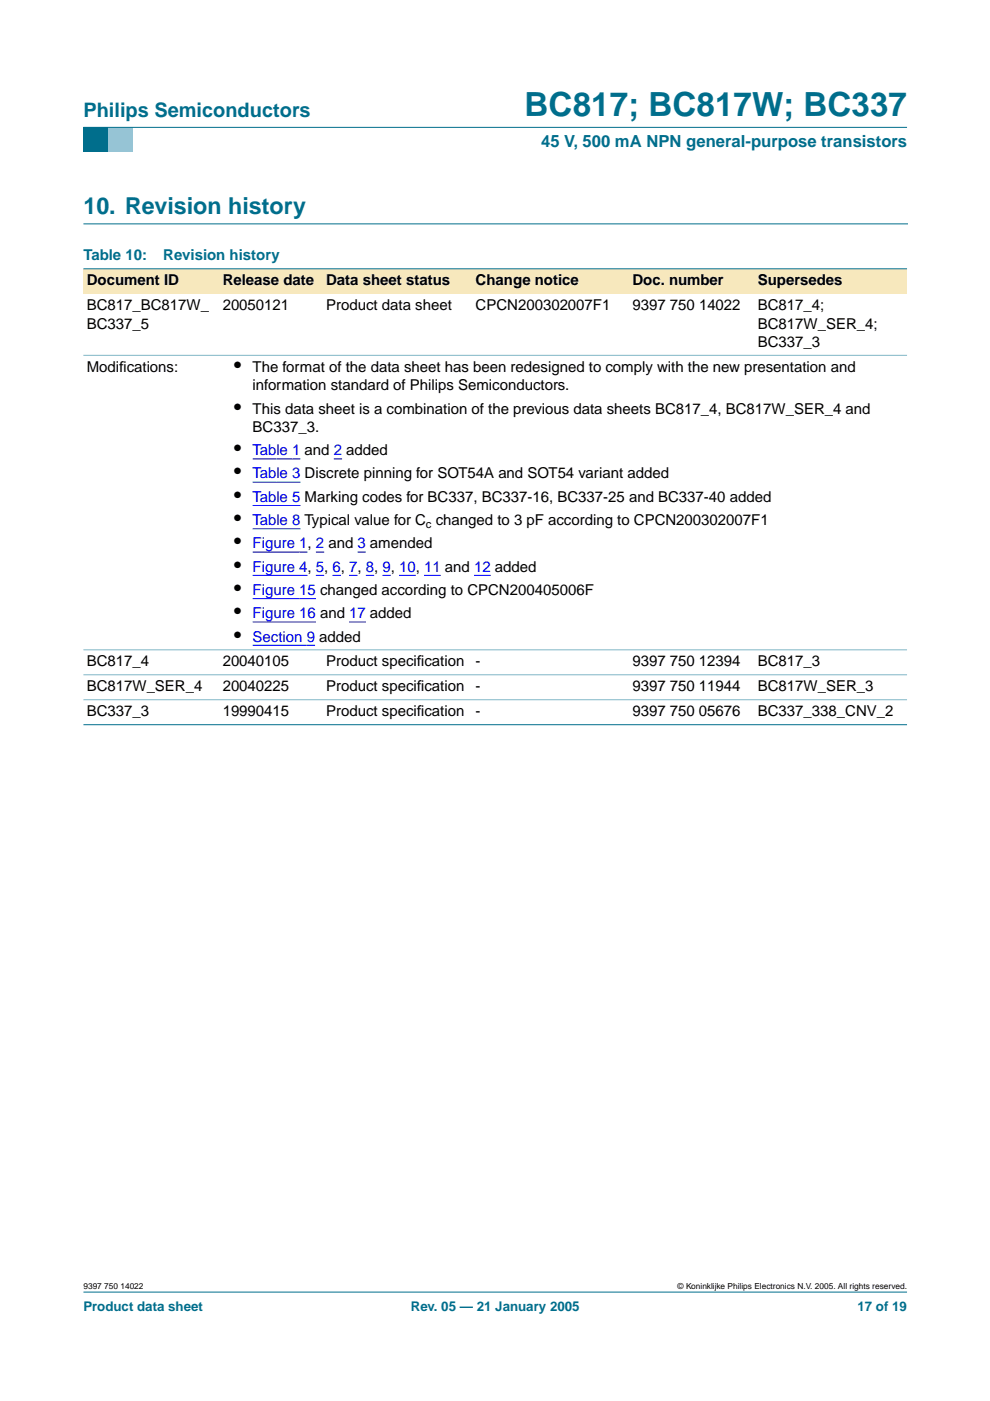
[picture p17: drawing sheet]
<svg xmlns="http://www.w3.org/2000/svg" width="210mm" height="297mm" viewBox="0 0 210 297" stroke-linecap="round" stroke-linejoin="round" font-family="sans-serif">
<defs><g id="words">
<text font-size="7.1" fill="#006e8c" x="111.2" y="24.7">BC817; BC817W; BC337</text>
<text font-size="4.9" fill="#006e8c" x="17.7" y="45.5">10. Revision history</text>
<text font-size="4.2" fill="#006e8c" x="17.7" y="24.9">Philips Semiconductors</text>
<g font-size="4.2">
<text x="49.6" y="78.9">•</text>
<text x="49.6" y="87.7">•</text>
<text x="49.6" y="96.5">•</text>
<text x="49.6" y="101.4">•</text>
<text x="49.6" y="106.4">•</text>
<text x="49.6" y="111.3">•</text>
<text x="49.6" y="116.3">•</text>
<text x="49.6" y="121.2">•</text>
<text x="49.6" y="126.1">•</text>
<text x="49.6" y="131.1">•</text>
<text x="49.6" y="136">•</text>
</g>
<text font-size="3.5" fill="#006e8c" x="114.7" y="31.1">45 V, 500 mA NPN general-purpose transistors</text>
<g font-size="3.2" fill="#006e8c">
<text x="17.7" y="55.2">Table 10:</text>
<text x="34.6" y="55.2">Revision history</text>
</g>
<g font-size="3.2">
<text x="18.4" y="60.5">Document ID</text>
<text x="18.4" y="65.8">BC817_BC817W_</text>
<text x="47.2" y="60.5">Release date</text>
<text x="47.2" y="65.8">20050121</text>
<text x="69.2" y="65.8">Product data sheet</text>
<text x="69.2" y="60.5">Data sheet status</text>
<text x="100.8" y="65.8">CPCN200302007F1</text>
<text x="100.8" y="60.5">Change notice</text>
<text x="134.1" y="65.8">9397 750 14022</text>
<text x="134.1" y="60.5">Doc. number</text>
<text x="160.7" y="60.5">Supersedes</text>
<text x="160.7" y="65.8">BC817_4;</text>
<text x="18.4" y="69.7">BC337_5</text>
<text x="160.7" y="69.7">BC817W_SER_4;</text>
<text x="160.7" y="73.6">BC337_3</text>
<text x="18.4" y="78.9">Modif</text>
<text x="25.3" y="78.9">ications:</text>
<text x="53.6" y="78.9">The format of the data sheet has been redesigned to comply with the new presentation and</text>
<text x="53.6" y="82.7">information standard of Philips Semiconductors.</text>
<text x="53.6" y="87.7">This data sheet is a combination of the previous data sheets BC817_4, BC817W_SER_4 and</text>
<text x="53.6" y="91.6">BC337_3.</text>
<text x="18.4" y="141.3">BC817_4</text>
<text x="47.2" y="141.3">20040105</text>
<text x="69.2" y="141.3">Product specif</text>
<text x="88.4" y="141.3">ication</text>
<text x="100.8" y="141.3">-</text>
<text x="134.1" y="141.3">9397 750 12394</text>
<text x="160.7" y="141.3">BC817_3</text>
<text x="18.4" y="146.6">BC817W_SER_4</text>
<text x="47.2" y="146.6">20040225</text>
<text x="69.2" y="146.6">Product specif</text>
<text x="88.4" y="146.6">ication</text>
<text x="100.8" y="146.6">-</text>
<text x="134.1" y="146.6">9397 750 11944</text>
<text x="160.7" y="146.6">BC817W_SER_3</text>
<text x="18.4" y="151.9">BC337_3</text>
<text x="47.2" y="151.9">19990415</text>
<text x="69.2" y="151.9">Product specif</text>
<text x="88.4" y="151.9">ication</text>
<text x="100.8" y="151.9">-</text>
<text x="134.1" y="151.9">9397 750 05676</text>
<text x="160.7" y="151.9">BC337_338_CNV_2</text>
</g>
<g font-size="3.2" fill="#00f">
<text x="53.6" y="96.5">Table 1 and 2 added</text>
<text x="53.6" y="101.4">Table 3 Discrete pinning for SOT54A and SOT54 variant added</text>
<text x="53.6" y="106.4">Table 5 Marking codes for BC337, BC337-16, BC337-25 and BC337-40 added</text>
<text x="53.6" y="111.3">Table 8 Typical value for C changed to 3 pF according to CPCN200302007F1</text>
<text x="53.6" y="116.3">Figure 1, 2 and 3 amended</text>
<text x="53.6" y="121.2">Figure 4, 5, 6, 7, 8, 9, 10, 11 and 12 added</text>
<text x="53.6" y="126.1">Figure 15 changed according to CPCN200405006F</text>
<text x="53.6" y="131.1">Figure 16 and 17 added</text>
<text x="53.6" y="136">Section 9 added</text>
</g>
<g font-size="2.8" fill="#006e8c">
<text x="17.7" y="278">Product data sheet</text>
<text x="87.1" y="278">Rev. 05 — 21 January 2005</text>
<text x="181.8" y="278">17 of 19</text>
</g>
<text font-size="2.4" x="90.3" y="111.9">c</text>
<g font-size="1.8">
<text x="17.7" y="273.4">9397 750 14022</text>
<text x="143.7" y="273.4">© Koninklijke Philips Electronics N.V. 2005. All rights reserved.</text>
</g>
</g></defs>
<path d="M17.7 273.9h174.6z" fill="#006e8c" stroke="#006e8c" stroke-width=".21"/>
<path d="M17.7 27h5.3v5.3h-5.3z" fill-rule="evenodd" fill="#006e8c"/>
<path d="M23 27h5.3v5.3h-5.3z" fill-rule="evenodd" fill="#96c4d6"/>
<path d="M17.7 27h174.6z" fill="#006e8c" stroke="#006e8c" stroke-width=".21"/>
<path d="M17.7 47.5h174.7" fill="none" stroke="#006e8c" stroke-width=".21"/>
<g fill="#f7e8bd">
<path d="M17.7 57h28.8v5.3h-28.8z" fill-rule="evenodd"/>
<path d="M46.5 57h21.9v5.3h-21.9z" fill-rule="evenodd"/>
<path d="M68.4 57h31.7v5.3h-31.7z" fill-rule="evenodd"/>
<path d="M100.1 57h33.3v5.3h-33.3z" fill-rule="evenodd"/>
<path d="M133.4 57h26.6v5.3h-26.6z" fill-rule="evenodd"/>
<path d="M160 57h32.3v5.3h-32.3z" fill-rule="evenodd"/>
</g>
<g fill="none" stroke="#00f" stroke-width=".21">
<path d="M53.6 97.3h10.1M70.8 97.3h1.7M53.6 102.2h10.1M53.6 107.2h10.1M53.6 112.1h10.1M53.6 117.1h11.6M67 117.1h1.7M75.8 117.1h1.8M53.6 122h11.6M53.6 126.9h13.4M53.6 131.9h13.4M53.6 136.8h13.2"/>
<path d="M67 122h1.7M70.5 122h1.8M74 122h1.8M74 131.9h3.6M77.6 122h1.7M81.1 122h1.8M84.6 122h3.6M89.9 122h3.6M100.5 122h3.5"/>
</g>
<g fill="#006e8c" stroke="#006e8c" stroke-width=".21">
<path d="M17.7 57h174.6z"/>
<path d="M17.7 153.7h174.6z"/>
</g>
<g fill="#80b6c6" stroke="#80b6c6" stroke-width=".21">
<path d="M17.7 75.3h174.6z"/>
<path d="M17.7 137.8h174.6z"/>
<path d="M17.7 143.1h174.6z"/>
<path d="M17.7 148.4h174.6z"/>
</g>
<use href="#words"/>
</svg>
